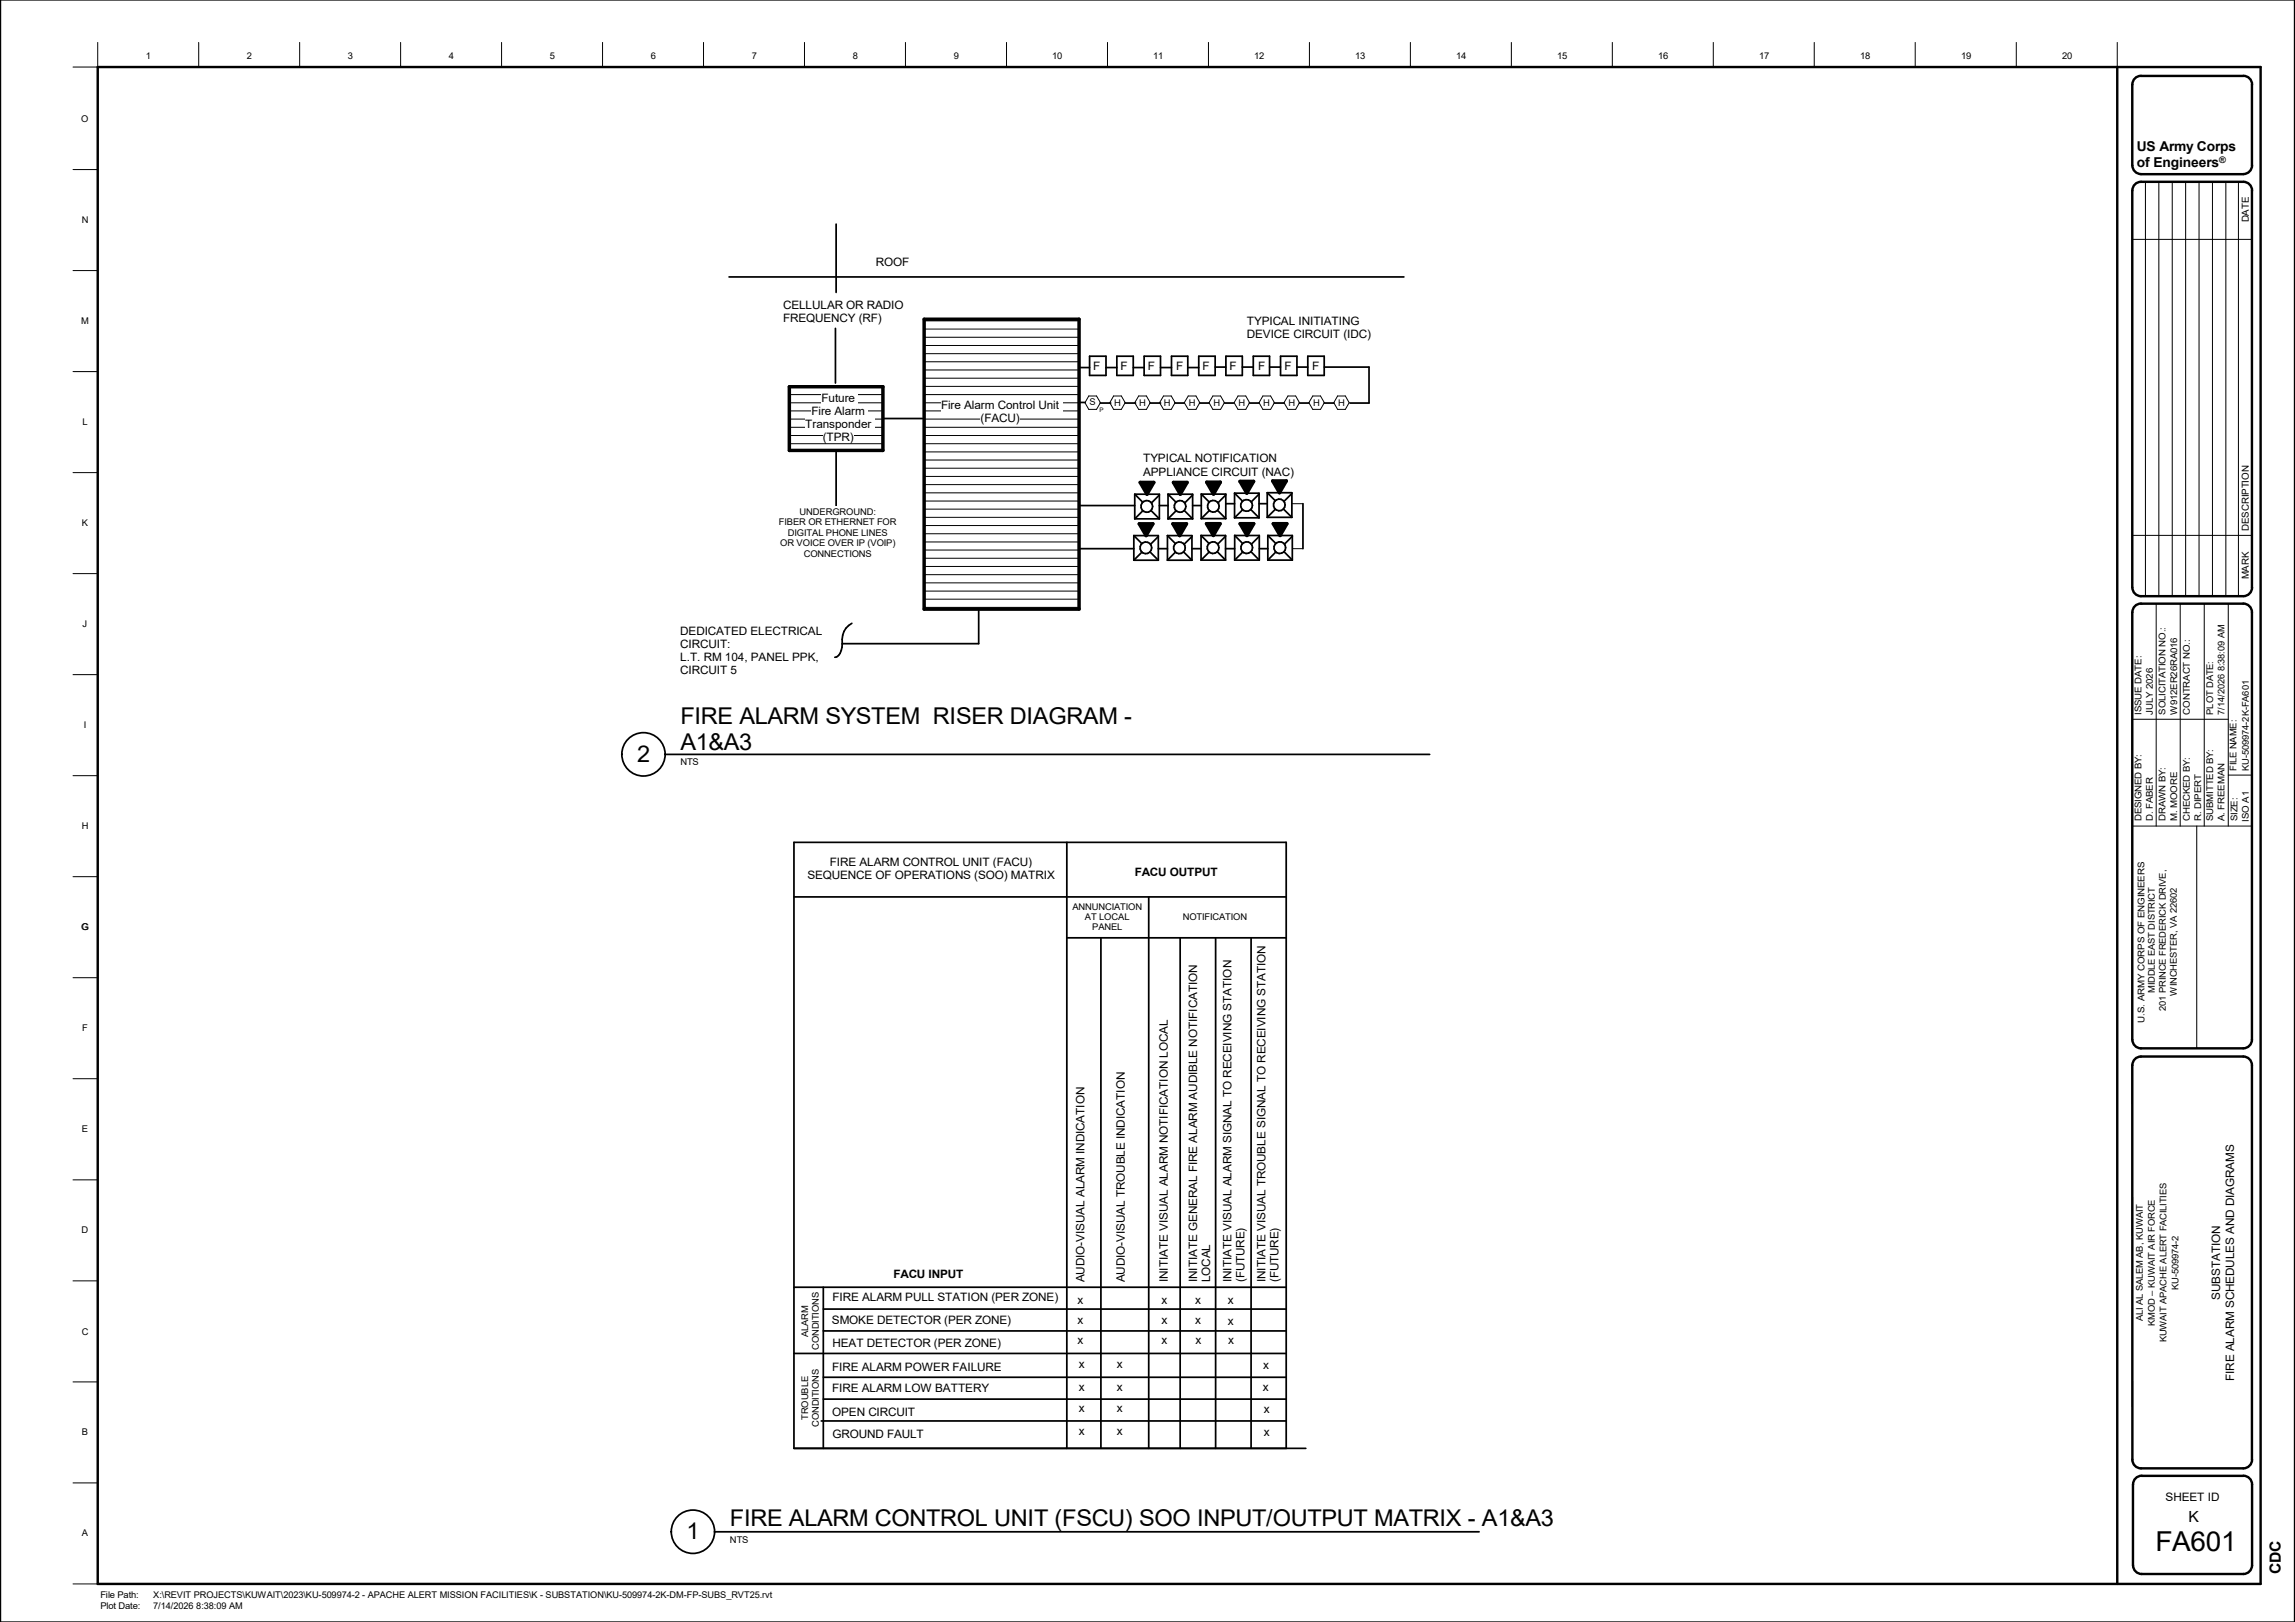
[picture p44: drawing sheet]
<svg xmlns="http://www.w3.org/2000/svg" width="841mm" height="594mm" viewBox="0 0 841 594" stroke-linecap="round" stroke-linejoin="round" font-family="sans-serif">
<defs><g id="words">
<text font-size="10.1" x="789.9" y="567.9">FA601</text>
<g font-size="8.5">
<text x="249.3" y="265.1">FIRE ALARM SYSTEM RISER DIAGRAM -</text>
<text x="249.3" y="274.6">A1&amp;A3</text>
</g>
<g font-size="8.4">
<text x="233.5" y="279">2</text>
<text x="251.6" y="563.8">1</text>
<text x="267.5" y="559.1">FIRE ALARM CONTROL UNIT (FSCU) SOO INPUT/OUTPUT MATRIX -</text>
<text x="543.1" y="559.1">A1&amp;A3</text>
</g>
<g font-size="5.6">
<text x="802" y="557.4">K</text>
<text x="835.8" y="576.7" transform="rotate(-90 835.8 576.7)">CDC</text>
</g>
<g font-size="5">
<text x="783.1" y="55.5">US Army Corps</text>
<text x="783.1" y="61.3">of Engineers</text>
</g>
<g font-size="4.3">
<text x="321" y="97.3">ROOF</text>
<text x="400.6" y="135.4">F</text>
<text x="410.6" y="135.4">F</text>
<text x="420.6" y="135.4">F</text>
<text x="431" y="135.4">F</text>
<text x="440.7" y="135.4">F</text>
<text x="450.5" y="135.4">F</text>
<text x="461" y="135.4">F</text>
<text x="470.7" y="135.4">F</text>
<text x="480.8" y="135.4">F</text>
<text x="397.5" y="469.6" transform="rotate(-90 397.5 469.6)">AUDIO-VISUAL ALARM INDICATION</text>
<text x="412.2" y="469.6" transform="rotate(-90 412.2 469.6)">AUDIO-VISUAL TROUBLE INDICATION</text>
<text x="427.9" y="469.6" transform="rotate(-90 427.9 469.6)">INITIATE VISUAL ALARM NOTIFICATION LOCAL</text>
<text x="394.8" y="477.6">x</text>
<text x="425.6" y="477.6">x</text>
<text x="438" y="477.4">x</text>
<text x="450" y="477.6">x</text>
<text x="813.6" y="476.1" transform="rotate(-90 813.6 476.1)">SUBSTATION</text>
<text x="304.9" y="485.1">SMOKE DETECTOR (PER ZONE)</text>
<text x="394.8" y="485.1">x</text>
<text x="425.6" y="485.1">x</text>
<text x="438" y="485.1">x</text>
<text x="450" y="485.2">x</text>
<text x="305.1" y="493.4">HEAT DETECTOR (PER ZONE)</text>
<text x="394.8" y="492.2">x</text>
<text x="425.6" y="492.2">x</text>
<text x="438.1" y="492.2">x</text>
<text x="450" y="492.3">x</text>
<text x="305" y="502.1">FIRE ALARM POWER FAILURE</text>
<text x="395.3" y="501.1">x</text>
<text x="409.3" y="501.1">x</text>
<text x="462.9" y="501.5">x</text>
<text x="305" y="509.8">FIRE ALARM LOW BATTERY</text>
<text x="395.3" y="509.3">x</text>
<text x="409.3" y="509.3">x</text>
<text x="462.7" y="509.5">x</text>
<text x="818.7" y="505.8" transform="rotate(-90 818.7 505.8)">FIRE ALARM SCHEDULES AND DIAGRAMS</text>
<text x="305" y="518.8">OPEN CIRCUIT</text>
<text x="395.3" y="517.2">x</text>
<text x="409.3" y="517.2">x</text>
<text x="463.2" y="517.5">x</text>
<text x="305.1" y="526.6">GROUND FAULT</text>
<text x="395.3" y="525.4">x</text>
<text x="409.3" y="525.4">x</text>
<text x="463.2" y="525.8">x</text>
<text x="793.6" y="549.7">SHEET ID</text>
</g>
<g font-size="4.2">
<text x="287" y="113">CELLULAR OR RADIO</text>
<text x="287" y="117.8">FREQUENCY (RF)</text>
<text x="456.9" y="119.1">TYPICAL INITIATING</text>
<text x="456.9" y="123.9">DEVICE CIRCUIT (IDC)</text>
<text x="301.1" y="147.2">Future</text>
<text x="344.8" y="149.6">Fire Alarm Control Unit</text>
<text x="297.3" y="151.9">Fire Alarm</text>
<text x="359.3" y="154.4">(FACU)</text>
<text x="295.1" y="156.7">Transponder</text>
<text x="301.5" y="161.5">(TPR)</text>
<text x="418.9" y="169.4">TYPICAL NOTIFICATION</text>
<text x="418.9" y="174.2">APPLIANCE CIRCUIT (NAC)</text>
<text x="249.3" y="232.6">DEDICATED ELECTRICAL</text>
<text x="249.3" y="237.4">CIRCUIT:</text>
<text x="249.3" y="242.1">L.T. RM 104, PANEL PPK,</text>
<text x="249.3" y="246.9">CIRCUIT 5</text>
<text x="304.1" y="317">FIRE ALARM CONTROL UNIT (FACU)</text>
<text x="295.9" y="321.8">SEQUENCE OF OPERATIONS (SOO) MATRIX</text>
<text x="415.8" y="320.7">FACU OUTPUT</text>
<text x="327.4" y="467.9">FACU INPUT</text>
<text x="438.7" y="469.6" transform="rotate(-90 438.7 469.6)">INITIATE GENERAL FIRE ALARM AUDIBLE NOTIFICATION</text>
<text x="443.4" y="469.6" transform="rotate(-90 443.4 469.6)">LOCAL</text>
<text x="451.3" y="469.6" transform="rotate(-90 451.3 469.6)">INITIATE VISUAL ALARM SIGNAL TO RECEIVING STATION</text>
<text x="456" y="469.6" transform="rotate(-90 456 469.6)">(FUTURE)</text>
<text x="463.8" y="469.6" transform="rotate(-90 463.8 469.6)">INITIATE VISUAL TROUBLE SIGNAL TO RECEIVING STATION</text>
<text x="468.5" y="469.6" transform="rotate(-90 468.5 469.6)">(FUTURE)</text>
<text x="305.1" y="476.4">FIRE ALARM PULL STATION (PER ZONE)</text>
</g>
<g font-size="3.5">
<text x="824.1" y="81.4" transform="rotate(-90 824.1 81.4)">DATE</text>
<text x="824.1" y="194.4" transform="rotate(-90 824.1 194.4)">DESCRIPTION</text>
<text x="824.1" y="212.2" transform="rotate(-90 824.1 212.2)">MARK</text>
</g>
<g font-size="3.4">
<text x="53.5" y="21.5">1</text>
<text x="90.5" y="21.5">2</text>
<text x="127.5" y="21.5">3</text>
<text x="164.5" y="21.5">4</text>
<text x="201.5" y="21.5">5</text>
<text x="238.5" y="21.5">6</text>
<text x="275.5" y="21.5">7</text>
<text x="312.5" y="21.5">8</text>
<text x="349.5" y="21.5">9</text>
<text x="385.6" y="21.5">10</text>
<text x="422.6" y="21.5">11</text>
<text x="459.6" y="21.5">12</text>
<text x="496.6" y="21.5">13</text>
<text x="533.7" y="21.5">14</text>
<text x="570.7" y="21.5">15</text>
<text x="607.7" y="21.5">16</text>
<text x="644.7" y="21.5">17</text>
<text x="681.7" y="21.5">18</text>
<text x="718.7" y="21.5">19</text>
<text x="755.6" y="21.5">20</text>
<text x="29.8" y="44.6">O</text>
<text x="29.9" y="81.6">N</text>
<text x="29.8" y="118.6">M</text>
<text x="399.3" y="148.3">S</text>
<text x="408.3" y="148.7">H</text>
<text x="417.4" y="148.7">H</text>
<text x="426.5" y="148.7">H</text>
<text x="435.6" y="148.7">H</text>
<text x="444.7" y="148.7">H</text>
<text x="453.9" y="148.7">H</text>
<text x="463" y="148.7">H</text>
<text x="472.1" y="148.7">H</text>
<text x="481.2" y="148.7">H</text>
<text x="490.4" y="148.7">H</text>
<text x="30.2" y="155.6">L</text>
<text x="293" y="188.6">UNDERGROUND:</text>
<text x="30" y="192.6">K</text>
<text x="285.5" y="192.4">FIBER OR ETHERNET FOR</text>
<text x="288.8" y="196.2">DIGITAL PHONE LINES</text>
<text x="285.9" y="200.1">OR VOICE OVER IP (VOIP)</text>
<text x="294.5" y="203.9">CONNECTIONS</text>
<text x="30.3" y="229.6">J</text>
<text x="784.8" y="261.7" transform="rotate(-90 784.8 261.7)">ISSUE DATE:</text>
<text x="788.9" y="261.7" transform="rotate(-90 788.9 261.7)">JULY 2026</text>
<text x="793.6" y="261.7" transform="rotate(-90 793.6 261.7)">SOLICITATION NO.:</text>
<text x="797.8" y="261.7" transform="rotate(-90 797.8 261.7)">W912ER26RA016</text>
<text x="802.4" y="261.7" transform="rotate(-90 802.4 261.7)">CONTRACT NO.:</text>
<text x="811.1" y="261.7" transform="rotate(-90 811.1 261.7)">PLOT DATE:</text>
<text x="815.2" y="261.7" transform="rotate(-90 815.2 261.7)">7/14/2026 8:38:09 AM</text>
<text x="30.7" y="266.6">I</text>
<text x="249.3" y="280.2">NTS</text>
<text x="819.6" y="282.3" transform="rotate(-90 819.6 282.3)">FILE NAME:</text>
<text x="824.1" y="282.3" transform="rotate(-90 824.1 282.3)">KU-509974-2K-FA601</text>
<text x="29.9" y="303.6">H</text>
<text x="784.8" y="300.8" transform="rotate(-90 784.8 300.8)">DESIGNED BY:</text>
<text x="788.9" y="300.8" transform="rotate(-90 788.9 300.8)">D. FABER</text>
<text x="793.6" y="300.8" transform="rotate(-90 793.6 300.8)">DRAWN BY:</text>
<text x="797.8" y="300.8" transform="rotate(-90 797.8 300.8)">M. MOORE</text>
<text x="802.4" y="300.8" transform="rotate(-90 802.4 300.8)">CHECKED BY:</text>
<text x="806.6" y="300.8" transform="rotate(-90 806.6 300.8)">R. DIPERT</text>
<text x="811.1" y="300.8" transform="rotate(-90 811.1 300.8)">SUBMITTED BY:</text>
<text x="815.2" y="300.8" transform="rotate(-90 815.2 300.8)">A. FREEMAN</text>
<text x="820" y="300.8" transform="rotate(-90 820 300.8)">SIZE:</text>
<text x="824.1" y="300.9" transform="rotate(-90 824.1 300.9)">ISO A1</text>
<text x="393" y="333.1">ANNUNCIATION</text>
<text x="29.8" y="340.6">G</text>
<text x="397.6" y="337">AT LOCAL</text>
<text x="400.3" y="340.8">PANEL</text>
<text x="433.4" y="336.9">NOTIFICATION</text>
<text x="789.7" y="363.8" transform="rotate(-90 789.7 363.8)">MIDDLE EAST DISTRICT</text>
<text x="797.7" y="364.6" transform="rotate(-90 797.7 364.6)">WINCHESTER, VA 22602</text>
<text x="793.7" y="370.2" transform="rotate(-90 793.7 370.2)">201 PRINCE FREDERICK DRIVE,</text>
<text x="30.1" y="377.6">F</text>
<text x="785.8" y="374.5" transform="rotate(-90 785.8 374.5)">U.S. ARMY CORPS OF ENGINEERS</text>
<text x="30" y="414.7">E</text>
<text x="29.9" y="451.7">D</text>
<text x="798.3" y="472.5" transform="rotate(-90 798.3 472.5)">KU-509974-2</text>
<text x="785.2" y="483.9" transform="rotate(-90 785.2 483.9)">ALI AL SALEM AB, KUWAIT</text>
<text x="789.7" y="485.6" transform="rotate(-90 789.7 485.6)">KMOD – KUWAIT AIR FORCE</text>
<text x="29.9" y="488.8">C</text>
<text x="296.2" y="489.7" transform="rotate(-90 296.2 489.7)">ALARM</text>
<text x="794" y="491.7" transform="rotate(-90 794 491.7)">KUWAIT APACHE ALERT FACILITIES</text>
<text x="300.1" y="494.4" transform="rotate(-90 300.1 494.4)">CONDITIONS</text>
<text x="296.2" y="520" transform="rotate(-90 296.2 520)">TROUBLE</text>
<text x="30" y="525.7">B</text>
<text x="300.1" y="522.6" transform="rotate(-90 300.1 522.6)">CONDITIONS</text>
<text x="30" y="562.7">A</text>
<text x="267.5" y="565">NTS</text>
<text x="36.8" y="585.4">File Path:</text>
<text x="56.1" y="585.4">X:\REVIT PROJECTS\KUWAIT\2023\KU-509974-2 - APACHE ALERT MISSION FACILITIES\K - SUBSTATION\KU-509974-2K-DM-FP-SUBS_RVT25.rvt</text>
<text x="36.8" y="589.5">Plot Date:</text>
<text x="56.1" y="589.5">7/14/2026 8:38:09 AM</text>
</g>
<text font-size="3.3" x="813.3" y="59.8">®</text>
<text font-size="2.3" x="402.9" y="150.7">P</text>
</g></defs>
<g fill="none" stroke="#000" stroke-width=".63">
<path d="M390.9 308.5v222M291 328.5h180.3M421 328.5v202M390.9 343.5h80.4M403.4 343.5v187M432.5 343.5v187M445.5 343.5v187M458.5 343.5v187M291 471.5h180.3M301.7 479.5h169.6M301.7 471.5v59M291 495.7h180.3"/>
<path d="M301.7 487.5h169.6M301.7 504.4h169.6M301.7 512.4h169.6M300.9 520.4h170.4M471.3 530.5v-222h-180.3v222h187.5"/>
</g>
<path d="M289.3 116.9h106.1v106.2h-106.1z" fill="#fff"/>
<path d="M417.5 191.9h5v4.2h-5zM417.9 176.7h4.9v4.3h-4.9zM429.9 191.9h4.9v4.2h-4.9zM430.1 176.7h4.9v4.3h-4.9zM442.2 191.8h4.9v4.3h-4.9zM442.3 176.6h4.9v4.3h-4.9zM454.4 176.3h5v4.3h-5zM454.5 191.8h4.9v4.3h-4.9zM466.4 176.1h5v4.3h-5zM466.6 191.8h5v4.3h-5z" fill="#000"/>
<g fill="none" stroke="#000" stroke-width=".37">
<path d="M338.7 117.5h56.7M338.7 120.5h56.7M338.7 123.5h56.7M338.7 126.5h56.7M338.7 129.5h56.7M338.7 132.5h56.7M338.7 135.5h56.7M338.7 138.5h56.7M289.3 144.5h34.3M289.3 147.5h34.3M289.3 150.5h34.3M289.3 153.5h34.3"/>
<path d="M289.3 156.5h34.3M289.3 159.5h34.3M338.7 141.5h56.7M338.7 144.5h56.7M338.7 147.5h56.7M338.7 150.5h56.7M338.7 153.5h56.7M338.7 156.5h56.7M338.7 159.5h56.7M399 145h2.8l1.5 2.5-1.5 2.4h-2.8l-1.4-2.4zM408.1 145h2.8l1.4 2.5-1.4 2.4h-2.8l-1.4-2.4zM417.3 145h2.8l1.4 2.5-1.4 2.4h-2.8l-1.5-2.4z"/>
<path d="M426.4 145h2.8l1.4 2.5-1.4 2.4h-2.8l-1.5-2.4zM435.4 145h2.9l1.4 2.5-1.4 2.4h-2.9l-1.4-2.4zM444.5 145h2.8l1.4 2.5-1.4 2.4h-2.8l-1.4-2.4zM453.7 145h2.8l1.4 2.5-1.4 2.4h-2.8l-1.5-2.4zM462.8 145h2.8l1.4 2.5-1.4 2.4h-2.8l-1.4-2.4zM472 145h2.8l1.4 2.5-1.4 2.4h-2.8l-1.5-2.4zM481.1 145h2.8l1.4 2.5-1.4 2.4h-2.8l-1.5-2.4zM490.2 145h2.8l1.4 2.5-1.4 2.4h-2.8l-1.4-2.4zM289.3 162.5h34.3M338.7 162.5h56.7M338.7 165.5h56.7M338.7 168.5h56.7"/>
<path d="M338.7 171.5h56.7M338.7 174.5h56.7M338.7 177.5h56.7M338.7 180.5h56.7M338.7 183.5h56.7M338.7 186.5h56.7M338.7 189.5h56.7M338.7 192.5h56.7M338.7 195.5h56.7M338.7 198.5h56.7M473.4 184.5h4.1M338.7 201.5h56.7"/>
<path d="M338.7 204.5h56.7M338.7 207.5h56.7M338.7 210.5h56.7M338.7 213.5h56.7M338.7 216.5h56.7M338.7 219.5h56.7M473.6 201h3.9M338.7 222.5h56.7"/>
</g>
<path d="M338.7 116.9h56.7v106.2h-56.7zM289.3 141.6h34.3v23.4h-34.3zM417.8 176.7h5l-2.5 4.3zM430 176.7h5l-2.5 4.3zM442.2 176.6h5l-2.5 4.4zM454.4 176.3h5l-2.5 4.3zM466.4 176.1h5l-2.5 4.4zM417.5 191.9h5l-2.5 4.3zM429.8 191.9h5l-2.5 4.3zM442.1 191.8h5l-2.5 4.3zM454.4 191.8h5l-2.5 4.3zM466.6 191.8h5l-2.5 4.3z" fill="none" stroke="#000" stroke-width="1.3"/>
<g fill="none" stroke="#000" stroke-width=".63">
<path d="M306.4 82.1v25M267.2 101.4h247.3M306.2 120.3v20M395.4 134.6h3.9M399.3 130.5h6v7h-6zM405.3 134.6h4M409.3 130.5h6v7h-6zM415.3 134.6h4M419.3 130.5h6v7h-6zM425.3 134.6h4M429.3 130.5h6v7h-6zM435.3 134.6h4"/>
<path d="M439.3 130.5h6v7h-6zM445.3 134.5h3.9M449.2 130.5h6.1v7h-6.1zM455.3 134.5h4M459.3 130.5h5.9v7h-5.9zM465.2 134.5h4.1M469.3 130.5h6v7h-6zM475.3 134.5h4M479.3 130.5h6v7h-6zM485.3 134.5h16.4v13.1h-7M323.6 153.3h15.1M395.4 147.4h2.2"/>
<path d="M403.2 147.6h3.8M412.3 147.6h3.8M421.4 147.6h3.9M430.5 147.6h3.5M439.6 147.6h3.5M448.7 147.6h3.4M457.8 147.6h3.6M466.9 147.6h3.7M476.1 147.6h3.6M485.3 147.6h3.6M306.4 165v20.4M395.4 185.2h20.4"/>
<path d="M415.5 196.2h9v9M415.5 196.2v9M415.5 196.2l2.9 2.9M415.8 181h9.1v9M415.8 181v9M415.8 190h9.1M415.8 181l3 2.9M418.8 187.1l-3 2.9M421.8 187l3.1 3M424.5 196.5l-2.9 2.8M424.9 185.2h3.1M424.9 181.3l-2.9 2.9"/>
<path d="M427.8 196.2h9v9M427.8 196.2v9M427.8 196.2l2.9 2.9M428 181h9v9M428 190h9M428 181v9M428 181l3 2.9M431 187.1l-3 2.9M434 187l3 3M436.8 196.5l-2.9 2.8M437 185.2h3.2M437 181.3l-2.8 2.9"/>
<path d="M440.1 196.1h9v9M440.1 196.1v9M440.1 196.1l3 3M440.2 181h9v8.9M440.2 181v8.9M440.2 189.9h9M440.2 181l2.9 2.9M443.2 187l-3 2.9M446.2 186.9l3 3M449.1 196.4l-2.9 2.9M449.2 181.3l-2.8 2.8M449.2 184.5h3.2"/>
<path d="M452.4 180.6h9v9.1M452.4 180.6v9.1M452.4 189.7h9M452.4 180.6l2.9 3M452.5 196.1h9v9M452.5 196.1v9M452.5 196.1l2.9 3M455.4 186.7l-3 3M458.3 186.6l3.1 3.1M461.4 184.5h3M461.4 181l-2.9 2.9M461.5 196.4l-2.9 2.9"/>
<path d="M464.4 180.5h9v9M464.4 180.5v9M464.4 189.5h9M464.4 180.5l2.9 2.9M464.6 196.1h9v9M464.6 196.1v9M464.6 196.1l2.9 3M467.4 186.5l-3 3M470.3 186.4l3.1 3.1M473.4 180.8l-2.9 2.8M473.6 196.4l-2.9 2.9M477.5 184.5v16.5"/>
<path d="M395.4 201h20.1M415.5 205.2h9M418.5 202.2l-3 3M421.4 202.1l3.1 3.1M424.5 201h3.3M427.8 205.2h9M430.7 202.2l-2.9 3M433.7 202.1l3.1 3.1M436.8 201h3.3M440.1 205.1h9M443.1 202.2l-3 2.9M446.1 202.1l3 3"/>
<path d="M449.1 201h3.4M452.5 205.1h9M455.4 202.2l-2.9 2.9M458.4 202.1l3.1 3M461.5 201h3.1M464.6 205.1h9M467.5 202.2l-2.9 2.9M470.5 202.1l3.1 3M312.2 228.3a7.1 7.1 0 0 0-3.5 7.6M358.6 223.1v12.7h-49.9a4.4 4.4 0 0 1-2.8 4.9"/>
<circle cx="420.2" cy="185.5" r="2.14"/>
<circle cx="432.4" cy="185.5" r="2.14"/>
<circle cx="444.6" cy="185.4" r="2.15"/>
<circle cx="456.8" cy="185.1" r="2.14"/>
<circle cx="468.8" cy="184.9" r="2.14"/>
<circle cx="419.9" cy="200.6" r="2.14"/>
<circle cx="432.2" cy="200.6" r="2.14"/>
<circle cx="444.5" cy="200.6" r="2.14"/>
<circle cx="456.9" cy="200.6" r="2.14"/>
<circle cx="469" cy="200.6" r="2.14"/>
</g>
<g fill="#fff">
<path d="M327.4 464h25.7v4.9h-25.7z"/>
<path d="M304.1 313.2h75.2v4.8h-75.2z"/>
<path d="M295.9 318h90.5v4.7h-90.5z"/>
<path d="M305.1 472.6h82.7v4.8h-82.7z"/>
<path d="M424.1 373.5h4.8v96.1h-4.8z"/>
<path d="M434.9 352.1h4.7v117.5h-4.7z"/>
<path d="M439.6 455.7h4.8v13.9h-4.8z"/>
<path d="M304.9 481.2h65.6v4.8h-65.6z"/>
<path d="M305 498.3h62v4.7h-62z"/>
<path d="M305 506h57.4v4.8h-57.4z"/>
<path d="M305 514.9h30.4v4.8h-30.4z"/>
<path d="M305.1 522.8h33.5v4.8h-33.5z"/>
<path d="M394.8 473.8h2.1v4.7h-2.1z"/>
<path d="M409.3 497.3h2v4.8h-2z"/>
<path d="M409.3 505.5h2v4.8h-2z"/>
<path d="M425.6 473.8h2.1v4.7h-2.1z"/>
<path d="M438 473.6h2v4.8h-2z"/>
<path d="M415.8 316.8h30.4v4.9h-30.4z"/>
<path d="M394.8 481.2h2.1v4.8h-2.1z"/>
<path d="M425.6 481.2h.4v4.8h-.4z"/>
<path d="M438 481.2h2v4.8h-2z"/>
<path d="M438.1 488.4h2v4.7h-2z"/>
<path d="M425.6 488.4h2.1v4.7h-2.1z"/>
<path d="M394.8 488.4h2.1v4.7h-2.1z"/>
<path d="M409.3 513.4h2v4.8h-2z"/>
<path d="M393.6 456.2h4.8v13.4h-4.8z"/>
<path d="M393.6 454.8h4.8v1.4h-4.8z"/>
<path d="M393.6 398.1h4.8v56.7h-4.8z"/>
<path d="M408.3 456.2h4.8v13.4h-4.8z"/>
<path d="M408.3 454.8h4.8v1.4h-4.8z"/>
<path d="M408.3 392.6h4.8v62.2h-4.8z"/>
<path d="M305.1 489.6h61.6v4.8h-61.6z"/>
<path d="M447.5 350.5h4.7v119.1h-4.7z"/>
<path d="M452.2 449.7h4.8v19.9h-4.8z"/>
<path d="M460 345.4h4.7v124.2h-4.7z"/>
<path d="M464.7 449.7h4.8v19.9h-4.8z"/>
<path d="M462.9 497.7h2v4.8h-2z"/>
<path d="M462.7 505.7h2.1v4.8h-2.1z"/>
<path d="M463.2 513.7h2v4.8h-2z"/>
<path d="M450 473.8h2v4.7h-2z"/>
<path d="M450 481.4h2v4.8h-2z"/>
<path d="M450 488.5h2.1v4.8h-2.1z"/>
<path d="M395.3 497.3h2v4.8h-2z"/>
<path d="M395.3 505.5h2v4.8h-2z"/>
<path d="M395.3 513.4h2v4.8h-2z"/>
<path d="M409.3 521.6h2v4.8h-2z"/>
<path d="M463.2 522h2v4.8h-2z"/>
<path d="M395.3 521.6h2v4.8h-2z"/>
<path d="M418.9 165.6h50.2v4.8h-50.2z"/>
<path d="M418.9 170.3h55.2v4.8h-55.2z"/>
<path d="M400.6 131.6h2.6v4.8h-2.6z"/>
<path d="M410.6 131.6h2.6v4.8h-2.6z"/>
<path d="M420.6 131.6h2.6v4.8h-2.6z"/>
<path d="M431 131.6h2.6v4.8h-2.6z"/>
<path d="M344.8 145.8h44.5v4.8h-44.5z"/>
<path d="M359.3 150.6h14.3v4.8h-14.3z"/>
<path d="M301.1 143.3h13.4v4.8h-13.4z"/>
<path d="M297.3 148.1h20.9v4.8h-20.9z"/>
<path d="M295.1 152.9h25.4v4.8h-25.4z"/>
<path d="M301.5 157.7h11.3v4.7h-11.3z"/>
<path d="M249.3 228.8h53.2v4.8h-53.2z"/>
<path d="M249.3 233.6h18.4v4.7h-18.4z"/>
<path d="M249.3 238.3h51.9v4.8h-51.9z"/>
<path d="M249.3 243.1h20.8v4.8h-20.8z"/>
<path d="M321 93.5h12.2v4.8h-12.2z"/>
<path d="M450.5 131.6h2.6v4.8h-2.6z"/>
<path d="M461 131.6h2.6v4.8h-2.6z"/>
<path d="M470.7 131.6h2.5v4.8h-2.5z"/>
<path d="M440.7 131.6h1.9v4.8h-1.9z"/>
<path d="M480.8 131.6h1.6v4.8h-1.6z"/>
<path d="M456.9 115.3h42.5v4.8h-42.5z"/>
<path d="M456.9 120.1h45.5v4.7h-45.5z"/>
<path d="M287 109.2h45.3v4.8h-45.3z"/>
<path d="M287 114h36.1v4.7h-36.1z"/>
<path d="M293 185.5h28.1v3.9h-28.1z"/>
<path d="M285.5 189.4h43.9v3.8h-43.9z"/>
<path d="M288.8 193.2h37.4v3.8h-37.4z"/>
<path d="M285.9 197h43.2v3.8h-43.2z"/>
<path d="M294.5 200.8h24.9v3.9h-24.9z"/>
</g>
<g fill="none" stroke="#000" stroke-width=".37">
<path d="M35.8 15.5v9.1h-9M72.8 15.5v9.1M109.8 15.5v9.1M146.8 15.5v9.1M183.8 15.5v9.1M220.8 15.5v9.1M257.8 15.5v9.1M294.8 15.5v9.1M331.8 15.5v9.1M368.9 15.5v9.1M405.8 15.5v9.1M442.8 15.5v9.1"/>
<path d="M479.8 15.5v9.1M516.8 15.5v9.1M553.8 15.5v9.1M590.8 15.5v9.1M627.8 15.5v9.1M664.8 15.5v9.1M701.8 15.5v9.1M738.9 15.5v9.1M775.9 15.5v9.1M26.8 62.1h9M786.2 66.6v151.8M791.1 66.6v151.8"/>
<path d="M796 66.6v151.8M800.9 66.6v151.8M805.9 66.6v151.8M810.8 66.6v151.8M815.7 66.6v151.8M820.3 66.6v151.8M26.8 99.1h9M781.4 87.7h43.8M26.8 136.1h9M26.8 173.1h9M781.4 196.1h43.8M26.8 210.1h9"/>
<path d="M790.2 221.1v81.5M799 221.1v81.5M807.8 221.1v81.5M816.6 221.1v81.5M26.8 247.1h9M781.4 263.4h35.2M26.8 284.1h9M816.6 283.9h8.6M781.4 302.6h43.8M805 302.6v81.4M26.8 321.1h9M26.8 358.1h9"/>
<path d="M26.8 395.1h9M26.8 432.1h9M26.8 469.1h9M26.8 506.1h9M26.8 543.1h9M26.8 580.1h9"/>
</g>
<g fill="none" stroke="#000" stroke-width=".89">
<path d="M0 0v594.1M841 0v594.1M35.8 24.6h792.6v555.5h-792.6zM775.9 24.6v555.5M781.4 31v29.6M784.6 27.8h37.5M784.6 27.8a3.1 3.1 0 0 0-3.2 3.1M822.1 27.8a3.2 3.2 0 0 1 3.2 3.1l-.1 29.7M781.4 69.8v145.4M781.4 60.6a3.2 3.2 0 0 0 3.2 3.2h37.5M822.1 66.6h-37.5a3.1 3.1 0 0 0-3.2 3.2M822.1 66.6a3.1 3.1 0 0 1 3.1 3.2l.1 145.4a3.2 3.2 0 0 1-3.2 3.2"/>
<path d="M825.3 60.6a3.2 3.2 0 0 1-3.2 3.2M781.4 215.2a3.2 3.2 0 0 0 3.2 3.2h37.5M781.4 224.3v156.5M781.4 224.2a3.1 3.1 0 0 1 3.2-3.1h37.5a3.2 3.2 0 0 1 3.1 3.2v156.5a3.2 3.2 0 0 1-3.1 3.2h-37.5a3.2 3.2 0 0 1-3.2-3.2M781.4 390.1v144.5a3.2 3.2 0 0 0 3.2 3.2h37.5M781.4 390.1a3.1 3.1 0 0 1 3.2-3.1h37.5a3.2 3.2 0 0 1 3.1 3.1l.1 144.5a3.2 3.2 0 0 1-3.2 3.2M781.6 543.7l.1 29.6a3.2 3.2 0 0 0 3.2 3.2h37.2a3.2 3.2 0 0 0 3.2-3.2v-29.6M781.7 543.7a3.1 3.1 0 0 1 3.2-3.2h37.2a3.2 3.2 0 0 1 3.2 3.2"/>
</g>
<circle cx="253.9" cy="561" r="7.9" fill="none" stroke="#000" stroke-width=".63"/>
<g fill="#fff">
<path d="M267.5 561.9h6.7v3.9h-6.7z"/>
<path d="M251.6 556.2h4.7v9.5h-4.7z"/>
<path d="M267.5 551.5h270.4v9.4h-270.4z"/>
<path d="M537.9 551.5h2.8v9.4h-2.8z"/>
<path d="M543.1 551.5h26.2v9.4h-26.2z"/>
</g>
<g fill="none" stroke="#000" stroke-width=".63">
<path d="M261.9 561h280.1"/>
<circle cx="235.8" cy="276.3" r="7.9"/>
</g>
<g fill="#fff">
<path d="M249.3 277.2h6.8v3.9h-6.8z"/>
<path d="M233.5 271.4h4.7v9.5h-4.7z"/>
<path d="M249.3 257.5h162.6v9.5h-162.6z"/>
<path d="M411.9 257.5h2.9v9.5h-2.9z"/>
<path d="M249.3 267h26.3v9.4h-26.3z"/>
</g>
<path d="M243.7 276.3h280.2" fill="none" stroke="#000" stroke-width=".63"/>
<use href="#words"/>
</svg>
